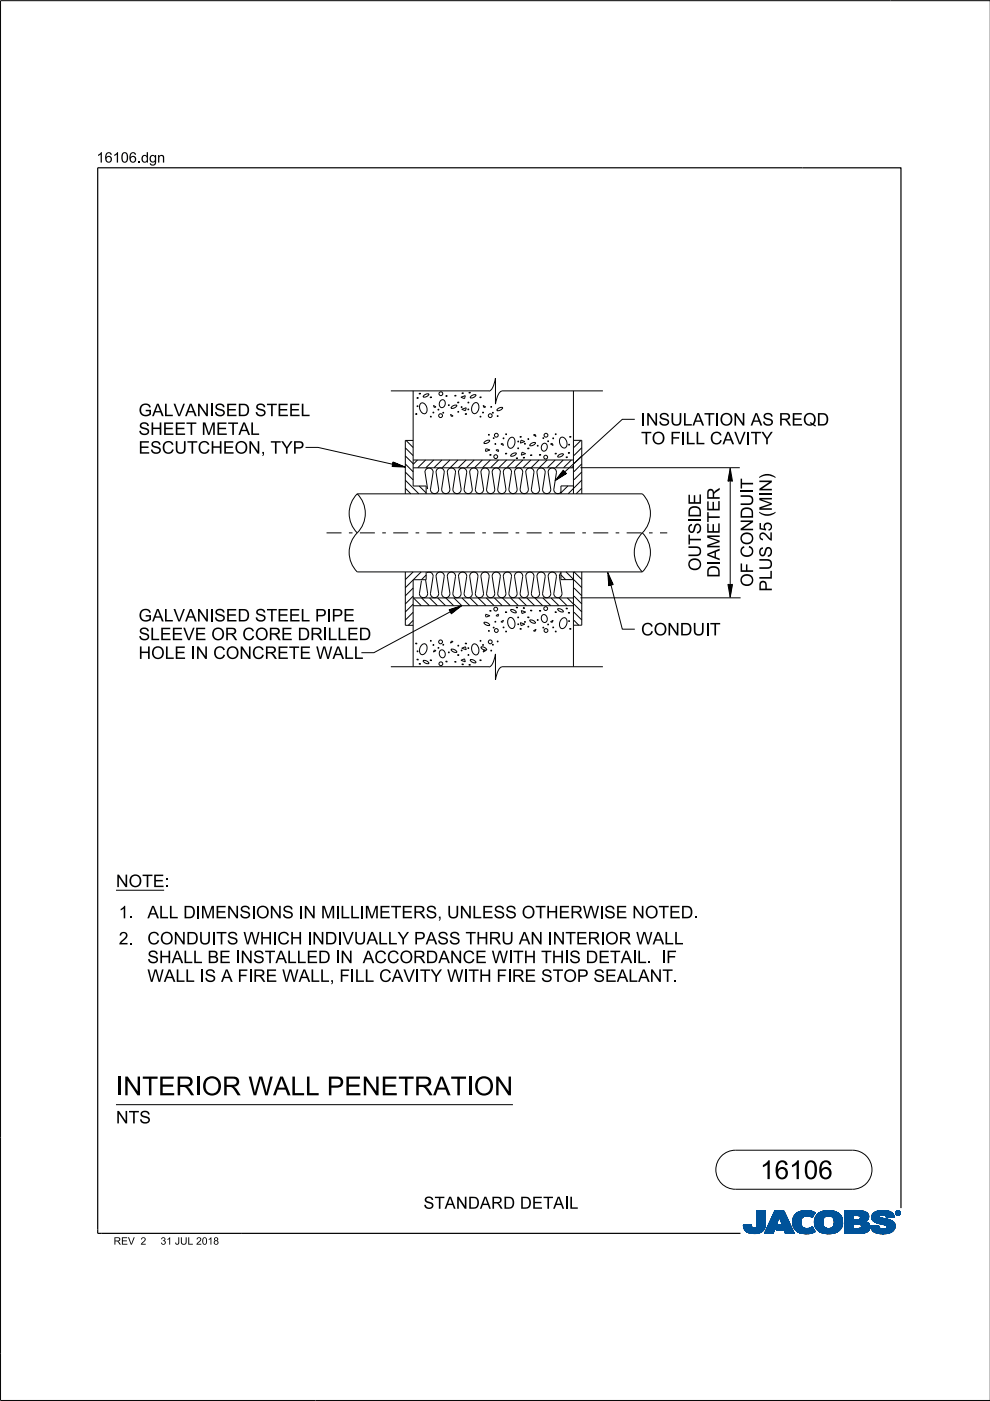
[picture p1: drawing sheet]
<svg xmlns="http://www.w3.org/2000/svg" width="210mm" height="297mm" viewBox="0 0 210 297" stroke-linecap="round" stroke-linejoin="round" font-family="sans-serif">
<defs><g id="words">
<g font-size="4">
<text x="24.6" y="232.2">I</text>
<text x="30.1" y="232.2">TERI</text>
<text x="42.8" y="232.2">OR W ALLPEN</text>
<text x="80.7" y="232.2">ETRATI</text>
<text x="100.5" y="232.2">ON</text>
<text x="161.1" y="250">16106</text>
</g>
<g font-size="2.6">
<text x="29.4" y="88.2">GALVAN</text>
<text x="44.4" y="88.2">I</text>
<text x="45.4" y="88.2">SED STEEL</text>
<text x="29.4" y="92.2">SH</text>
<text x="34.5" y="92.2">EET M</text>
<text x="45.8" y="92.2">ETAL</text>
<text x="135.9" y="94.2">TO FILCAVI</text>
<text x="135.9" y="90.2">I</text>
<text x="139.6" y="90.2">SULATI</text>
<text x="145.4" y="94.2">L</text>
<text x="152.6" y="90.2">ON</text>
<text x="159.2" y="94.2">TY</text>
<text x="159.2" y="90.2">AS REQD</text>
<text x="29.4" y="96.2">ESCUTCH</text>
<text x="47.3" y="96.2">EON</text>
<text x="55.3" y="96.2">,TYP</text>
<text x="148.6" y="121.1" transform="rotate(-90 148.6 121.1)">OUTSIDE</text>
<text x="152.6" y="122.5" transform="rotate(-90 152.6 122.5)">DIAMETER</text>
<text x="159.7" y="124.4" transform="rotate(-90 159.7 124.4)">OF CONDUIT</text>
<text x="163.7" y="125.4" transform="rotate(-90 163.7 125.4)">PLUS 25 (MIN)</text>
<text x="29.4" y="131.8">GALVAN</text>
<text x="44.4" y="131.8">I</text>
<text x="45.4" y="131.8">SED STEELPI</text>
<text x="70.3" y="131.8">PE</text>
<text x="29.4" y="135.7">SLEEVE OR CORE DRILED</text>
<text x="69.5" y="135.7">L</text>
<text x="135.9" y="134.7">CON</text>
<text x="144.1" y="134.7">DUI</text>
<text x="150.5" y="134.7">T</text>
<text x="29.4" y="139.7">H</text>
<text x="32" y="139.7">OLE I</text>
<text x="41.5" y="139.7">N</text>
<text x="45.2" y="139.7">CON</text>
<text x="53.4" y="139.7">CRETE W ALL</text>
<text x="24.6" y="188.1">N</text>
<text x="27.3" y="188.1">OTE:</text>
<text x="25.2" y="194.7">1. ALLDI</text>
<text x="42.6" y="194.7">M</text>
<text x="45.6" y="194.7">EN</text>
<text x="50.8" y="194.7">SI</text>
<text x="54.3" y="194.7">ON</text>
<text x="64.3" y="194.7">N</text>
<text x="68" y="194.7">M</text>
<text x="72.2" y="194.7">L</text>
<text x="77.3" y="194.7">M</text>
<text x="80.4" y="194.7">ETERS,UN</text>
<text x="100.1" y="194.7">LESS OTH</text>
<text x="118.4" y="194.7">ERW I</text>
<text x="128.1" y="194.7">SE N</text>
<text x="136.7" y="194.7">OTED.</text>
<text x="25.2" y="200.2">2. CON</text>
<text x="39.5" y="200.2">DUI</text>
<text x="45.8" y="200.2">TS W H</text>
<text x="57.8" y="200.2">I</text>
<text x="58.8" y="200.2">CH</text>
<text x="65.2" y="200.2">I</text>
<text x="68.9" y="200.2">DI</text>
<text x="72.6" y="200.2">VUALLY PASS TH</text>
<text x="103.6" y="200.2">RU AN</text>
<text x="116.2" y="200.2">I</text>
<text x="119.9" y="200.2">TERI</text>
<text x="128.3" y="200.2">OR W ALL</text>
<text x="31.2" y="208.2">W ALLI</text>
<text x="31.2" y="204.2">SH</text>
<text x="36.4" y="204.2">ALLBE I</text>
<text x="43.4" y="208.2">S A FI</text>
<text x="51" y="204.2">N</text>
<text x="53.7" y="208.2">RE W ALL,FILCAVI</text>
<text x="53.7" y="204.2">STALLED I</text>
<text x="72.2" y="204.2">N</text>
<text x="75.2" y="208.2">L</text>
<text x="76.9" y="204.2">ACCORDAN</text>
<text x="89" y="208.2">TY W I</text>
<text x="98.1" y="204.2">CE W I</text>
<text x="99.3" y="208.2">TH</text>
<text x="105.3" y="208.2">FI</text>
<text x="108.5" y="208.2">RE STOP SEALAN</text>
<text x="108.8" y="204.2">TH</text>
<text x="114.7" y="204.2">TH</text>
<text x="119.7" y="204.2">I</text>
<text x="120.7" y="204.2">S DETAI.I</text>
<text x="135.1" y="204.2">L</text>
<text x="140.4" y="208.2">T.</text>
<text x="141.2" y="204.2">F</text>
<text x="24.6" y="238.2">N</text>
<text x="27.3" y="238.2">TS</text>
<text x="89.8" y="256.3">STAN</text>
<text x="99.2" y="256.3">DARD DETAI</text>
<text x="120.6" y="256.3">L</text>
</g>
<g font-size="2.2">
<text x="20.5" y="34.5">16106.</text>
<text x="29.9" y="34.5">dgn</text>
</g>
<g font-size="1.6">
<text x="24.1" y="263.9">REV</text>
<text x="29.8" y="263.9">2</text>
<text x="34" y="263.9">31JUL2018</text>
</g>
</g></defs>
<g fill="none" stroke="#00539a" stroke-width=".21">
<path d="M157.6 259.8h1.7M157.6 259.9h1.7M157.6 259.9l1.7 .1M157.6 260h1.8M158.1 259.7h1.2M159.3 259.7h-1.7l.1 .7M159.3 259.7h-.9M159.3 259.7l.1 .3M159.4 260l.1 .3M160.4 260l-.2 .3h2M160.5 259.6h1.8M160.5 259.6l-.1 .4"/>
<path d="M160.5 259.7h1.8M160.5 256.7v2.9M160.5 256.9h1.8M160.5 257.5h1.8M160.5 256.7h1.8v2.7M160.5 256.8h1.8M160.5 256.8l1.8 .1M160.5 256.9l1.8 .1M160.5 257h1.8M160.5 257.1h1.8M160.5 257.2h1.8M160.5 257.2l1.8 .1"/>
<path d="M160.5 257.3h1.8M160.5 257.4h1.8M160.5 257.4l1.8 .1M160.5 257.6h1.8M160.5 257.6l1.8 .1M160.5 257.7h1.8M160.5 257.8h1.8M160.5 257.9h1.8M160.5 258h1.8M160.5 258.1h1.8M160.5 258.1l1.8 .1M160.5 258.2h1.8"/>
<path d="M160.5 258.3h1.8M160.5 258.3l1.8 .1M160.5 258.4h1.8M160.5 258.5h1.8M160.5 258.5l1.8 .1M160.5 258.6h1.8M160.5 258.6l1.8 .1M160.5 258.7h1.8M160.5 258.8h1.8M160.5 258.9h1.8M160.5 259h1.8M160.5 259.1h1.8"/>
<path d="M160.5 259.2h1.8M160.5 259.3h1.8M160.5 259.8h1.8M162.2 260h-1.8M162.2 259.9v.3M162.2 259.9h-1.8M162.2 259.8h-1.7M162.3 259.4l-.1 .5M162.3 259.4v-2.7h-1.8v2.9M162.3 259.5h-1.8M162.3 259.6h-1.8M162.3 256.7l-1.8 .1"/>
<path d="M162.3 259.4h-1.8M163.7 258.1h3.1M163.7 258h3.1M163.7 257.9h3M163.8 257.8h2.9M163.8 257.7h2.9M163.8 257.7h2.8M163.9 257.6h2.7M163.9 257.5h2.7M164 257.4h2.5M164 257.3h2.5M164.1 257.2h2.3"/>
<path d="M164.1 257.1h2.3M164.1 257h2.3M164.2 257h2.1M164.2 256.9h2.1M164.2 256.8h2.1M164.3 256.7h1.9l2.2 4.8h-1.9l-.3-.8h-1.7l.4-1h1l-.7-1.7-1.3 3.5h-1.8zM164.5 260h-1.7M164.5 259.9l-1.7 .1M164.5 259.9h-1.7M164.5 259.8l-1.7 .1M164.6 259.8h-1.7M164.6 259.7l-1.7 .1"/>
<path d="M164.6 259.7h-1.7M164.6 259.6h-1.7M164.6 259.5l-1.6 .1M164.7 259.5h-1.7M164.7 259.4l-1.7 .1M164.7 259.4h-1.7M164.7 259.3l-1.6 .1M164.7 259.3h-1.6M164.8 259.2l-1.7 .1M164.8 259.2h-1.7M164.8 259.1l-1.6 .1M164.8 260h2.9"/>
<path d="M164.8 259.1h-1.6M164.8 259.9h2.9M164.8 259l-1.6 .1M164.9 259.9h2.7M164.9 259h-1.7M164.9 259.8h2.7M164.9 258.9h-1.6M164.9 258.8h-1.6M164.9 259.7h2.7M164.9 259.7l-.4 1 3.6 .1M165 258.7h-1.6M165 258.6l-1.6 .1"/>
<path d="M165 258.6h-1.6M165 258.5l-1.6 .1M165 258.5h-1.6M165.1 258.4l-1.6 .1M165.1 258.4h-1.6M165.1 258.3l-1.6 .1M165.1 258.3h-1.6M165.1 258.2l-1.5 .1M165.1 258.2h-1.5M165.2 258.1l-1.6 .1M165.2 258.1h-1.6M165.2 258l.7 1.7h-1"/>
<path d="M165.2 258l.7 1.7M165.3 258.1h1.5M165.3 258.1l1.6 .1M165.3 258.2h1.6M165.3 258.2l1.6 .1M165.3 258.3h1.6M165.4 258.3l1.6 .1M165.4 258.4h1.6M165.4 258.4l1.6 .1M165.4 258.5h1.6M165.4 258.5l1.7 .1M165.4 258.6h1.7"/>
<path d="M165.5 258.6l1.6 .1M165.5 258.7h1.6M165.5 258.8h1.7M165.5 258.9h1.7M165.6 258.9h1.6M165.6 259h1.7M165.6 259l1.7 .1M165.6 259.1h1.7M165.6 259.1l1.7 .1M165.7 259.2h1.7M165.7 259.2l1.7 .1M165.7 259.3h1.7"/>
<path d="M165.7 259.3l1.7 .1M165.7 259.4h1.7M165.8 259.4l1.7 .1M165.8 259.5h1.7M165.8 259.5l1.7 .1M165.8 259.6h1.7M166.2 256.7l2.2 4.8M166.2 256.8l-1.9-.1-2.2 4.8h1.8l1.3-3.5M168 258.9l.4 1.5M168 258.9h1.8M168 259h1.8M168 259.1h1.8"/>
<path d="M168 259.2h1.8M168 259.2l1.8 .1M168 259.3h1.8M168 259.3l1.8 .1M168.1 259.4h1.8M168.1 259.5h1.7M168.1 259.4l1.7 .1M168.1 259.5l1.8 .1M168.1 259.6h1.8M168.1 259.7h1.8M168.1 259.7l1.8 .1M168.1 259.8h1.8"/>
<path d="M168.1 259.8l1.8 .1M168.2 260h1.8M168.2 259.9h1.8M168.3 258l-.3 .9M168.9 257.3l-.6 .7M169.1 257.1h3.6M169.2 257h3.4M169.4 256.9h3.1M169.5 256.9h2.9M169.8 256.8h2.4M169.8 259.1a1.33 1.33 0 0 0 .8 1.4 1.33 1.33 0 0 0 1.5-.3l.2-.1M169.8 259.1h-1.8"/>
<path d="M169.8 259l-1.8 .1M169.9 258.8l-1.9 .1M169.9 258.8h-1.9M169.9 258.7h-1.9M169.9 258.6h-1.8M169.9 258.6l-1.9 .1M169.9 258.5l-1.8 .1M169.9 258.5h-1.8M169.9 258.4l-1.8 .1M170 258.4h-1.9M170 258.4l-.2 .7M170 258.3l-1.8 .1"/>
<path d="M170 258.3h-1.8M170 258.2l-1.8 .1M170.1 258.2h-1.9M170.1 258.1l-.1 .3M170.1 258.1l-1.9 .1M170.2 258.1h-2M170.3 258h-2.1M170.3 256.7l-1.4 .5M170.3 256.7h1.5M170.3 256.7a4 4 0 0 1 2.5 .4M170.4 258h-2.1M170.4 257.9h-2.1"/>
<path d="M170.6 257.8l-2.3 .1M170.6 257.9l-.5 .2M170.8 257.8h-2.5M171.4 257.8h1M171.5 256.7l-1.7 .1M171.5 256.7l.6 .1M171.7 257.8h.7M171.8 257.9h.6M171.9 258h.4M172.1 258.1h.2M172.2 258.1h.1M172.3 258h-.3"/>
<path d="M172.4 257.7l-4 .1M172.5 257.7h-4.1M172.5 257.6l-4 .1M172.5 257.6h-4M172.6 257h-3.3M172.6 257.5l-4.1 .1M172.6 257.5h-4M172.6 257.4l-4 .1M172.7 257.4h-4M172.7 259h1.8M172.7 259.2h1.8M172.7 259.3h1.8"/>
<path d="M172.7 259.3l1.8 .1M172.7 259.4h1.8M172.7 257.3l-3.9 .1M172.7 259.5h1.8M172.7 259.5l1.8 .1M172.7 259.6h1.8M172.7 259.7h1.8M172.7 258.6h1.8M172.7 257.3h-3.9M172.8 259.8h1.8M172.8 257.2l-3.9 .1M172.8 259.9h1.8"/>
<path d="M172.8 259.9l.3 .6M172.8 259.8l1.8 .1M172.8 259.9l1.8 .1M172.8 257.2h-3.9M172.8 260h1.8M172.8 257.1l-.6 1.1a1.75 1.75 0 0 0-1.6-.3M172.9 257.1l-3.9 .1M173 257.8l-.3 1.3h1.8M173 257.8h5.3M173.1 257.7h5.2M173.1 257.7h5.1M173.1 257.6h5.1"/>
<path d="M173.2 257.6h4.9M173.2 257.5h4.8M173.4 257.4h4.6M173.4 257.4h4.5M173.5 257.3h4.4M173.6 257.2l4.2 .1M173.6 257.2h4.1M173.7 257.1l4 .1M173.8 257.1h3.8M173.9 257h3.5M174 257h3.3M174.1 256.9h3.2"/>
<path d="M174.2 256.9h2.8M174.4 256.8h2.6M174.5 259h-1.8M174.5 259.2a1.15 1.15 0 0 0 1.3 1.3M174.5 259.2l-1.8-.1 .1 .8M174.5 258.9l-1.8 .1M174.5 258.9h-1.8M174.5 258.8l-1.8 .1M174.5 258.7l-1.8 .1M174.5 258.7h-1.8M174.5 258.6l-1.8 .1M174.5 258.5l-1.8 .1"/>
<path d="M174.6 258.5h-1.9M174.6 256.8h1.9M174.6 258.4l-.1 .8M174.6 258.4h-1.8M174.6 258.4l-1.9 .1M174.6 258.3l-1.8 .1M174.6 258.3h-1.8M174.7 258.2h-1.9M174.7 258.1l-.1 .3M174.8 258.1l-2 .1M174.8 258.1h-1.9M174.9 256.7a3.2 3.2 0 0 1 3.6 1.4l.1 .8-.1 1.1"/>
<path d="M174.9 258l-1.9 .1M175 258h-2M175.1 257.9l-.4 .2M175.1 257.9h-2.1M175.2 257.9h-2.2M175.5 256.7h.7M175.7 257.8l-.6 .1M175.7 257.8l.6 .1M175.7 257.8h-2.7M176 257.8h2.4M176.2 257.9h2.2M176.3 257.9l.5 .5"/>
<path d="M176.4 258h2M176.4 256.7h-1.5a2.68 2.68 0 0 0-1.9 1.1M176.5 258l2 .1M176.5 258.1h2M176.6 258.1h1.9M176.6 258.2h1.9M176.7 258.2l1.8 .1M176.7 258.3h1.8M176.7 258.3l1.9 .1M176.7 259.9h1.8M176.7 258.4h1.9M176.8 258.4l.1 .5"/>
<path d="M176.8 258.4l1.8 .1M176.8 258.5h1.8M176.8 258.6h1.8M176.9 258.8h1.7M176.9 258.8l1.8 .1M176.9 258.7h1.7M176.9 259.4h1.8M176.9 259.2l1.8 .1M176.9 259.1h1.8M176.9 259.2h1.8M176.9 258.9v.3M176.9 259.2a1.11 1.11 0 0 1-1.1 1.3"/>
<path d="M176.9 259h1.8M176.9 258.9h1.8M176.9 259.3h1.8M176.9 259.3l1.8 .1M178 257.4l-4.7 .1M178.4 257.9h-2.1l.5 .5M178.5 259.7l-1.7 .1M178.5 259.8l-1.8 .1M178.5 259.8h-1.7M178.5 260l-.2 .5M178.5 259.9l-1.8 .1M178.5 260h-1.8"/>
<path d="M178.6 259.7h-1.8M178.6 258.5l-1.8 .1M178.6 259.6h-1.8M178.6 259.5l-1.8 .1M178.6 259.5h-1.8M178.7 259.4h-1.8M179.1 259.7h1.8M179.1 259.5h5.2M179.1 256.9h4.4M179.1 257.5h5M179.1 256.8h4M179.1 256.8h3.4"/>
<path d="M179.1 257h4.5M179.1 257.1h4.7M179.1 257.1l4.7 .1M179.1 257.2h4.8M179.1 257.2l4.8 .1M179.1 257.3h4.8M179.1 257.3l4.9 .1M179.1 257.4h4.9M179.1 257.4l5 .1M179.1 257.6h5M179.1 257.6l5 .1M179.1 257.7h5"/>
<path d="M179.1 257.7l1.8 .1M179.1 257.8h1.8M179.1 257.9h1.8M179.1 258h1.8M179.1 258.1h1.8M179.1 258.2h1.8M179.1 258.3h1.8M179.1 258.4h1.8M179.1 258.5h1.8M179.1 258.5l1.8 .1M179.1 258.6h4.8M179.1 258.7h4.7"/>
<path d="M179.1 258.7h4.6M179.1 258.8h4.5M179.1 258.9h4.5M179.1 258.9h4.3M179.1 259h4.4M179.1 259l4.5 .1M179.1 259.1h4.6M179.1 259.1l4.7 .1M179.1 259.2h4.8M179.1 259.2l4.9 .1M179.1 259.3h5M179.1 259.3l5.1 .1"/>
<path d="M179.1 259.4h5.1M179.1 259.4l5.1 .1M179.1 259.5l1.8 .1M179.1 259.6h1.8M179.1 259.8h1.8M179.1 259.9h1.8M179.1 260h1.8M180.9 257.7v.9M181.8 259.5h-.9v1v-1M181.8 259.5h.2M181.8 259.5l.8 .3M182.1 257.7l2.1 .1"/>
<path d="M182.2 257.8h2M182.2 259.5l2.1 .1M182.3 258.5h1.7M182.3 258.5l-1.4 .1M182.3 257.9h1.9M182.4 257.9h1.8M182.4 257.9v.1M182.4 257.9l-.4-.2h-1.1v.9M182.4 258h1.8M182.4 258v.3M182.4 258.3l-.1 .2M182.4 259.6h1.9"/>
<path d="M182.4 258.1h1.8M182.4 258.1l1.8 .1M182.4 258.2h1.8M182.5 259.7h1.9M182.5 256.9l1.1 .1M182.5 259.7l1.9 .1M182.6 259.8h1.8M182.6 259.8v.4l-.2 .2M182.7 259.9h1.7M182.9 256.8h-3.8v4.7M183.3 256.9l-4.2-.1v4.7M183.6 257l.4 .4"/>
<path d="M183.9 259.2l.2 .2M184 258.5l-2.1 .1M184 258.5h-1.8M184 257.4l.1 .2M184.1 258.4l-.8 .6 .6 .2M184.1 258.4h-1.8M184.1 258.3l-1.7 .1M184.1 258.3h-1.7M184.1 257.6l.1 .6M184.1 258.2l-1.7 .1M184.1 259.4l.3 .5v.6M184.2 258.2l-.1 .2"/>
<path d="M184.2 258h-1.8M184.4 259.9h-1.7M184.5 260h-1.8M184.6 259.9v.2M184.6 259.9h1.7M184.6 260h1.7M184.8 258.1h1.7M184.8 258l.2 .7M184.8 258h1.7M184.8 258.3h2.5M184.8 258.3l2.8 .1M184.8 258.1l1.8 .1"/>
<path d="M184.8 258.2h2M184.8 258.4h3M184.8 258.4l3.2 .1M184.9 258.2l2.1 .1M184.9 257.6h4.6M184.9 258.5h3.4M184.9 258.5l3.6 .1M184.9 258.6h3.7M184.9 257.5h4.5M185 257.5h4.4M185 258.6l3.7 .1M185 258.7h3.9"/>
<path d="M185 258.7l.6 .4M185 257.4h4.3M185 257.4h4.4M185.1 258.7l3.9 .1M185.1 258.8h.7M185.1 257.3h4.1M185.2 258.9h.6M185.2 258.9l4.1 .1M185.3 257.2h3.9M185.3 259h4M185.3 257.1l3.8 .1M185.4 257.1h3.7"/>
<path d="M185.4 259l4 .1M185.5 257h3.5M185.5 259.1h4M185.6 259.1l3.9 .1M185.6 259.1l.5 .2M185.7 259.2h3.9M185.7 256.9h3M185.8 259.2l3.8 .1M185.8 258.9h3.4M185.9 258.8h3.2M185.9 256.8h2.7M185.9 256.8l-.8 .5-.3 .7"/>
<path d="M185.9 256.8l.7-.1a3.3 3.3 0 0 1 2.7 .6h-4.2M186 259.3h3.6M186.1 256.8h2.3M186.1 259.4h3.6M186.1 259.3l1.5 .4 .4 .2M186.3 259.8l-.5 .1M186.3 259.8l-1.7 .1M186.3 259.8v.3M186.3 259.4h3.4M186.4 257.9h-1.6M186.4 257.9l.1 .1M186.5 257.9h-1.7"/>
<path d="M186.5 257.8h-1.7M186.5 258v.1M186.5 257.8l-.1 .1M186.5 257.7h-1.6M186.5 259.4l3.2 .1M186.5 258.1l.1 .1M186.6 257.6l-1.7 .1M186.6 258.2l.4 .1M186.7 256.7h.8M186.7 259.5h3M186.9 257.6h-2M186.9 259.5l2.9 .1"/>
<path d="M187 258.3l1.7 .4 .9 .6M187.2 259.6h2.6M187.3 257.6h2.2M187.4 259.7h2.4M187.6 257.6l1.9 .1M187.6 259.7h2.2M187.6 257.7h2M187.7 257.7a1.07 1.07 0 0 0-1.2 .1M187.7 257.7l.1 .1M187.7 257.8h1.9M187.8 257.8h1.7M187.8 256.7h-1.3"/>
<path d="M187.8 257.8l.1 .4M187.8 257.9h1.7M187.8 257.9h1.8M187.9 258h1.7M187.9 258l1.7 .1M187.9 258.1h1.1M187.9 258.1h1.7M187.9 259.9h1.9M188 259.9l.1 .2M188 260h1.8M188.1 257h-2.6M188.2 257h.6"/>
<path d="M188.7 256.9h-2.9M189.3 257.3l.3 .8-1.7 .1M189.6 259.3l.2 .4v.6M189.8 259.9l-1.8 .1M189.8 259.8h-2.1M189.8 259.8h-1.9M189.9 257.2v.1M189.9 257.1h.1M189.9 257.2h.1M189.9 257.3h.1M189.9 257.3l.2 .3M190 257.4h.1"/>
<path d="M190 257.4l.1 .1M190 257.5h.2M190 257.2v.1M190 257.2l.2 .3M190 257.3l.2 .2M190 257.1h-.1M190 257h-.1M190.1 257h-.2M190.1 257.5l.2 .1M190.1 256.9h-.1M190.1 257.6h.6M190.2 256.8l-.1 .1"/>
<path d="M190.2 257.5l.2 .1M190.2 257.5l-.1 .1M190.2 257.6h.4M190.2 256.9h.4M190.2 256.9h.4l-.1 .3 .2 .3-.3-.3-.2 .3zM190.2 256.9v.6l.1-.3 .3 .3M190.2 257h.4M190.2 257.1h.1M190.2 257.1h.5M190.2 257.2h.5M190.2 257.2l.3 .1M190.2 257.3h.1"/>
<path d="M190.2 257.4h.1M190.2 257.4l.1 .1M190.2 256.8h-.1M190.3 257h.2v.1l-.2 .1zM190.3 257v.2M190.3 257h-.1M190.4 257.2l.2 .3M190.4 257.6h.1M190.4 256.8h-.2l-.2 .4M190.4 256.7a.5 .5 0 0 1 .5 .5 .5 .5 0 0 1-.5 .5M190.4 256.8l.4 .2v.2M190.4 256.7a.5 .5 0 0 0-.5 .5 .5 .5 0 0 0 .5 .5l-.3-.1"/>
<path d="M190.4 256.8l.3 .1 .1 .3M190.4 256.7l-.4 .2-.1 .3M190.4 256.7v.1M190.4 257.6v.1M190.4 256.7l.3 .1 .2 .4M190.4 257h-.1l.1 .2M190.4 257l.2 .1-.2 .1M190.4 257h.1M190.5 257.3h.1M190.5 257.3l.1 .1M190.5 257.2l.2 .3M190.5 257.4h.1"/>
<path d="M190.5 257.1h.2M190.5 257.4l.2 .1M190.5 257l-.1 .2M190.5 256.7h-.3M190.6 257.5h.2M190.6 256.8h.1M190.6 257.1l-.1 .1M190.7 257.1h-.1M190.7 257.1l-.2 .1M190.7 257.1l-.5-.2v.6l.1-.3M190.7 257h-.1M190.7 256.8l.1 .1"/>
<path d="M190.7 256.8h-.6M190.7 256.9h.2M190.8 257h.1M190.8 257.6h-.2M190.8 257.2v.2l-.4 .2M190.8 257.2l-.1 .3-.3 .1M190.8 257.1h.1M190.8 257.2h.1M190.9 257.4l-.2 .1M190.9 257.4h-.1M190.9 257.3l-.1 .1M190.9 257.3h-.1"/>
<path d="M190.9 257.2h.1M190.9 257.2l-.1 .3-.4 .2M190.9 257.1h-.1M157.7 260.1h1.7M157.7 260l1.7 .1M157.7 260.2h1.8M157.7 260.2l1.8 .1M157.7 260.3h1.8M157.7 260.3l1.9 .1M157.7 260.4h4.4M157.7 260.4l.4 .5M157.7 260.4l4.4 .1"/>
<path d="M157.8 260.5h4.3M157.8 260.6h4.3M157.8 260.7h4.2M157.9 260.7h4.1M157.9 260.8h4M158 260.8h3.9M158 260.9h3.9M158.1 260.9h3.3M158.1 261h3.6M158.2 261h3.5M158.3 261.1h3.2M158.4 261.2h3.1"/>
<path d="M158.5 261.2h2.9M158.6 261.3h2.7M158.7 261.4h2.4M158.8 261.4h2.1M159.1 261.5h1.6M159.5 260.3l.3 .1 .4-.1M159.7 261.5h.7M160.9 261.4h.1M161.5 260.9h.2M161.6 261.1h-3.3M162.1 260.3l-2 .1M162.2 260.2l-1.9 .1"/>
<path d="M162.2 260.2a2.25 2.25 0 0 1-2.8 1.3l-.9-.2-.4-.4M162.2 260.2h-1.9M162.2 260.1l-1.8 .1M162.2 260.1h-1.8M162.2 260l-1.8 .1M164 261.4h-1.9M164 261.3l-1.9 .1M164 261.3h-1.8M164 261.2l-1.8 .1M164 261.2h-1.8M164.1 261.1l-1.9 .1M164.1 261.1h-1.8"/>
<path d="M164.1 261l-1.8 .1M164.1 261h-1.8M164.1 260.9l-1.8 .1M164.2 260.9h-1.8M164.2 260.8l-1.8 .1M164.2 260.8h-1.8M164.2 260.7l-1.8 .1M164.2 260.7h-1.7M164.2 260.6l-1.7 .1M164.3 260.6h-1.8M164.3 260.5h-1.8M164.3 260.4l-1.7 .1"/>
<path d="M164.3 260.4h-1.7M164.3 260.3l-1.7 .1M164.4 260.3h-1.8M164.4 260.2l-1.7 .1M164.4 260.2h-1.7M164.4 260.1l-1.7 .1M164.4 260.1h-1.7M164.5 260l-1.8 .1M164.5 260.7h3.5M164.6 260.7h3.4M164.6 260.6h3.4M164.6 260.5h3.4"/>
<path d="M164.6 260.5h3.3M164.6 260.4h3.3M164.7 260.4h3.2M164.7 260.3h3.2M164.7 260.3h3.1M164.7 260.2h3.1M164.8 260.1h3M164.8 260.1h2.9M166.3 260.8h1.8M166.3 260.8l1.8 .1M166.3 260.9h1.8M166.3 260.9l1.8 .1"/>
<path d="M166.3 261h1.9M166.3 261l1.9 .1M166.4 261.1h1.8M166.4 261.1l1.8 .1M166.4 261.2h1.9M166.4 261.2l1.9 .1M166.4 261.3h1.9M166.5 261.3l1.8 .1M166.5 261.4h1.9M166.5 261.5h1.9M166.5 261.5l-.3-.8 .3 .8h1.9M168.2 260l1.9 .1"/>
<path d="M168.2 260.1h1.9M168.2 260.1l1.9 .1M168.2 260.2h2M168.3 260.2l2 .1M168.3 260.3h2.1M168.3 260.3l2.2 .1M168.3 260.4h2.5M168.4 260.4l.6 .7M168.4 260.4l4.1 .1M168.5 260.5h4M168.5 260.6h4M168.6 260.7h4"/>
<path d="M168.6 260.7l4 .1M168.7 260.8h3.9M168.7 260.8l4 .1M168.8 260.9h3.9M168.9 260.9l3.8 .1M168.9 261h3.9M169 261l3.8 .1M169 261.1h3.9M169 261.1a4.2 4.2 0 0 0 3.8 0M169.1 261.1h3.8M169.2 261.2h3.5M169.3 261.3h3.2"/>
<path d="M169.5 261.4h2.8M169.6 261.4h2.6M170 261.5h2M170.6 261.6h.4M171.5 260.4h.9M171.6 260.4h.8M171.8 261.5h-1.5M171.8 260.3h.6M172 260.3h.3M172 260.2h.3M172.1 260.2h.2M172.2 260.1h.1"/>
<path d="M172.3 260.1l.6 1M172.6 261.2l-3.3 .1M172.8 260.1h1.9M172.9 260.1l1.9 .1M172.9 260.2h1.9M172.9 260.2l2 .1M172.9 260.3h2.2M173 260.3l2.1 .1M173 260.4h2.4M173 260.4h5.3M173.1 260.5h5.2M173.1 260.5l.7 .6 .8 .4"/>
<path d="M173.1 260.6h5.2M173.2 260.6h5M173.3 260.7h4.9M173.3 260.7h4.8M173.3 260.8h4.7M173.4 260.9h4.5M173.5 260.9h4.4M173.5 261h4.3M173.6 261h4.2M173.7 261.1h4M173.8 261.1h3.8M173.8 261.2h3.7"/>
<path d="M174 261.2h3.4M174.2 261.4h2.9M174.3 261.4h2.7M175.1 261.5h1.4M175.3 261.6h.4M176.6 260.2h1.9M177 261.4l-1 .2-1.4-.1h2.2M177.3 261.3h-3.3M178.1 260.8h-4.8M178.3 260.5l-.6 .6-.7 .3M178.3 260.4h-2.2M178.4 260.3l-2.2 .1"/>
<path d="M178.4 260.3h-2l-.6 .2M178.5 260.2l-2.1 .1M178.5 260.2h-2M178.5 260.1h-1.9M178.5 260l-1.9 .1M179.1 261.5h3.4M179.1 260.1h1.8M179.1 260.1l1.8 .1M179.1 260.2h1.8M179.1 260.2l1.8 .1M179.1 260.3h1.8M179.1 260.4h1.8"/>
<path d="M182.3 260.4h2.1M182.4 260.4h2M182.4 260.4l-.6 .1M183.1 261.4l-4 .1M183.4 261.3l-4.3 .1M183.5 261.3h-4.4M183.7 261.3h-.1M183.7 261.2l-4.6 .1M183.8 261.2h-4.7M183.9 261.1l-4.8 .1M184 261.1h-4.9M184 261l-4.9 .1"/>
<path d="M184.1 261l-.8 .4-1.1 .1M184.1 261h-5M184.1 260.9l-5 .1M184.2 260.9h-5.1M184.2 260.8l-5.1 .1M184.3 260.8h-5.2M184.3 260.7l-5.2 .1M184.3 260.7h-5.2M184.4 260.6l-5.3 .1M184.4 260.6h-5.3M184.4 260.5h-5.3M184.4 260.5l-.3 .5"/>
<path d="M184.4 260.4l-5.3 .1M184.5 260l-1.8 .1M184.5 260.2l-2 .1M184.5 260.3h-2M184.5 260.1h-1.9M184.5 260.2h-1.9M184.6 260l1.7 .1M184.6 260.1l.1 .3M184.6 260.1h1.8M184.6 260.2h1.8M184.6 260.1l1.8 .1M184.6 260.2l1.8 .1"/>
<path d="M184.7 260.3h1.8M184.7 260.3l1.8 .1M184.7 260.4a2.52 2.52 0 0 0 2.7 1.2M184.7 260.4h1.9M184.7 260.5h2M184.7 260.5h2.1M184.8 260.6h2.1M184.8 260.6h4.8M184.8 260.7h4.7M184.9 260.8h4.6M184.9 260.8h4.5M185 260.9h4.4"/>
<path d="M185.1 260.9h4.3M185.1 261h4.3M185.2 261.1h4M185.2 261.1h3.9M185.3 261.2h3.7M185.4 261.2h3.5M185.5 261.3h3.4M185.7 261.3h3.1M185.8 261.4h2.7M185.9 261.5h2.4M186.3 260.1a1.08 1.08 0 0 0 1.4 .5M186.4 261.5h1.6"/>
<path d="M186.6 261.6h.9M188 260.4h1.8M188 260.4l-.3 .2M188.1 260.3h1.7M188.1 260.1l-.1 .3M188.1 260.2h1.7M188.3 261.5l-.9 .1M188.9 261.3l-.6 .2M189.3 261.1h-4.1M189.4 260.9l-.5 .4M189.6 260.7h-4.8M189.7 260.6h-2"/>
<path d="M189.7 260.5h-1.9M189.7 260.5h-1.8M189.7 260.4h-1.7M189.7 260.3h-1.6M189.8 260.2h-1.7M189.8 260.3l-.4 .6M189.8 260.1h-1.7M189.8 260h-1.7"/>
<circle cx="190.4" cy="257.2" r=".51"/>
<circle cx="190.4" cy="257.2" r=".42"/>
</g>
<g fill="none" stroke="#000" stroke-width=".21">
<path d="M210 .1h-209.9v296.8h209.9M64.8 94.9h2.6l15.8 3.5M82.9 82.9h20.8a2.75 2.75 0 0 0 1.3-2.3l.1-.4v5.5a4.2 4.2 0 0 1 1.1-2.8h21.6M83.4 98l-.3 .9 2.8 .1-2.5-1-.1 .8 2.1 .1-2-.8v.6l1.5 .1-1.3-.6-.1 .4 .9 .1-.8-.3v.2h.3l-.7-.2M85.9 94.9l1.7 1.7M85.9 96.7l1.7 1.6M85.9 98.4l1.7 1.6M86.1 93.4l1.5 1.5M87.6 82.9v20.1h2.8v1.7M87.6 99.2h34M87.6 97.5h34M87.6 93.4h-1.7v11.3"/>
<path d="M88.1 87.7l.3 .1zM88.4 84.3l.3 .1zM88.5 97.5l-.9 1M88.9 83.4h.3zM89.1 85.6l.3-.2a1.32 1.32 0 0 1 1.1 .9 1.32 1.32 0 0 1-.4 1.4 1.37 1.37 0 0 1-1-2.1zM89.9 83.8l.6-.3 .4 .1a.98 .98 0 0 1-1.2 .5zM90.2 97.5l-1.6 1.7M91.2 84.2h.3zM91.9 86l.5 .3-.3 .1zM92 97.5l-1.7 1.7M93.5 84.9a.63 .63 0 0 1 .8 0 .63 .63 0 0 1 .1 .8 .66 .66 0 0 1-.8 .7 .66 .66 0 0 1-.4-.9zM93.7 97.5l-1.7 1.7"/>
<path d="M94.6 83.9h.2zM95.4 97.5l-1.6 1.7M95.5 87.9l.6 .3-.4 .1zM95.8 86.2l.7-.3 .3 .1a.98 .98 0 0 1-1.2 .5zM96.4 83.9h.3zM97 85.3h.3zM97.1 97.5l-1.6 1.7M97.7 84.2l1-.3-.2 .6zM97.9 86.8l.9-.3-.1 .6zM98 83.3h.2zM98.7 87.7l.2 .1zM98.8 97.5l-1.6 1.7"/>
<path d="M99.5 83.2h.2zM99.9 84l.6-.3h.4a.98 .98 0 0 1-1.2 .6zM100.4 85.6l.6-.2a1.33 1.33 0 0 1 .5 1.3 1.33 1.33 0 0 1-1 1 1.36 1.36 0 0 1-.1-2.1zM100.5 97.5l-1.6 1.7M101.8 84.2h.2zM102.3 97.5l-1.7 1.7M102.4 86l.6 .3-.4 .1zM102.8 93.6l.6-.3 .4 .1a.98 .98 0 0 1-1.2 .6zM103 95.1l-.1 .6M103.1 95.1l.8 .3M103.9 95.4l-1 .3M103.9 96.4h.2z"/>
<path d="M104 97.5l-1.7 1.7M105.2 95.5l.5 .3M105.5 95.3l-.4 .1M105.5 95.2l.3 .5M105.6 86.7l.6-.3h.4a.98 .98 0 0 1-1.2 .6zM105.7 97.5l-1.7 1.7M106.2 94.1l.4-.1 .2 .4zM107.2 96.1l.2 .1zM107.4 97.5l-1.6 1.7M108.1 92.9l.6-.2a1.32 1.32 0 0 1 .5 1.3 1.32 1.32 0 0 1-1 1 1.36 1.36 0 0 1-.1-2.1zM108.5 96.3l.6-.3 .4 .1a.98 .98 0 0 1-1.2 .6zM109.1 97.5l-1.6 1.7"/>
<path d="M109.5 97.1h.2zM110.3 92.6h.2zM110.5 93.3l.8 .3-1 .4zM110.7 95.9l.8 .3-1 .3zM110.9 97.5l-1.7 1.7M111 97h.2zM111.9 95l.3 .1zM112.5 96.5h.3zM112.5 94.1l.6-.3 .4 .1a.98 .98 0 0 1-1.2 .5zM112.6 97.5l-1.7 1.7M113.1 92.2l.4-.1 .2 .4zM114.3 97.5l-1.7 1.7"/>
<path d="M114.4 96.4h.2zM115.1 94.1a.63 .63 0 0 1 .8 .1 .63 .63 0 0 1 .1 .7 .66 .66 0 0 1-.8 .8 .66 .66 0 0 1-.4-1zM116 97.5l-1.7 1.7M116.7 94.1l.4-.1 .2 .4zM117.7 96.1l.3 .1zM117.7 97.5l-1.6 1.7M118.4 96.5l.7-.3 .4 .1a.98 .98 0 0 1-1.3 .5zM118.8 92.9l.3-.2a1.32 1.32 0 0 1 1 .9 1.32 1.32 0 0 1-.3 1.4 1.36 1.36 0 0 1-1-2.1zM119.4 97.5l-1.6 1.7M120 96.9h.3zM120.5 96h.3zM120.8 92.6h.3z"/>
<path d="M121.1 97.5l-1.6 1.7M121.6 98.8l-.4 .4M121.6 82.9v21.8M121.7 93.4h1.6v11.3M123.1 99.2h33.8M123.2 93.4l-1.5 1.5M123.3 94.9l-1.6 1.7M123.3 96.6l-1.6 1.7M123.3 98.3l-1.6 1.7M134.6 88.9h-2.7l-12.2 11.1M154.8 99.9l.4 2.1h-.8zM154.8 99.3l.5 2.8-.5-.2-.4 .2z"/>
<path d="M154.8 99.3v27.3M75.7 104.7h60.5a5.9 5.9 0 0 1 0 8.3M75.7 113a5.9 5.9 0 0 0 0 8.3h60.5M75.7 104.7a5.9 5.9 0 0 0 0 8.3M75.7 104.7a5.9 5.9 0 0 1 0 8.3M85.9 100.1l1.7 1.6M85.9 101.8l2.9 2.9M85.9 103.5l1.2 1.2M88.9 103l1.5 1.5M90.1 100.1a.87 .87 0 0 1 .9-.9 .87 .87 0 0 1 .8 .9M90.1 100.1l.6 3.6M91.8 100.1l-.5 3.6a.87 .87 0 0 0 .8 1 .87 .87 0 0 0 .9-1l-.5-3.6a.87 .87 0 0 1 .8-.9 .87 .87 0 0 1 .9 .9l-.6 3.6a.87 .87 0 0 0 .9 1 .87 .87 0 0 0 .9-1l-.6-3.6a.87 .87 0 0 1 .9-.9 .87 .87 0 0 1 .9 .9l-.6 3.6a.87 .87 0 0 0 .9 1 .87 .87 0 0 0 .9-1l-.6-3.6a.87 .87 0 0 1 .9-.9 .87 .87 0 0 1 .9 .9l-.6 3.6"/>
<path d="M98.4 103.7a.87 .87 0 0 0 .9 1 .87 .87 0 0 0 .8-1l-.5-3.6a.88 .88 0 0 1 .9-.9 .88 .88 0 0 1 .8 .9l-.5 3.6M109.6 103.7l-.5-3.6a.87 .87 0 0 1 .9-.9 .87 .87 0 0 1 .8 .9l-.5 3.6a.87 .87 0 0 0 .9 1 .87 .87 0 0 0 .8-1l-.5-3.6a.87 .87 0 0 1 .9-.9 .87 .87 0 0 1 .8 .9l-.5 3.6M109.6 103.7a.88 .88 0 0 1-.8 1 .88 .88 0 0 1-.9-1l.6-3.6a.88 .88 0 0 0-.9-.9 .88 .88 0 0 0-.9 .9l.6 3.6a.87 .87 0 0 1-.9 1 .87 .87 0 0 1-.9-1l.6-3.6a.87 .87 0 0 0-.9-.9 .87 .87 0 0 0-.9 .9l.6 3.6a.87 .87 0 0 1-.9 1 .87 .87 0 0 1-.8-1l.5-3.6a.88 .88 0 0 0-.8-.9 .88 .88 0 0 0-.9 .9l.5 3.6a.87 .87 0 0 1-.8 1 .87 .87 0 0 1-.9-1M112.7 103.7a.87 .87 0 0 0 .8 1 .87 .87 0 0 0 .9-1l-.6-3.6a.88 .88 0 0 1 .9-.9 .88 .88 0 0 1 .9 .9l-.6 3.6a.87 .87 0 0 0 .9 1 .87 .87 0 0 0 .9-1l-.6-3.6a.88 .88 0 0 1 .9-.9 .88 .88 0 0 1 .9 .9l-.6 3.6a.86 .86 0 0 0 .6 .9 .86 .86 0 0 0 1-.3M119.8 100.1l-.6 .4 .2-.2 .2 .1-.7 .4 .5-.7 .3 .3-1.2 .8 .9-1.2 .6 .4-1.8 1.1 1.2-1.6 .7 .5-2.4 1.5 1.7-2.2 .7 .7M120.4 103l-1.5 1.5M121.7 103h-2.8v1.7M123.3 100.1l-1.6 1.6M123.3 101.8l-2.8 2.9M123.3 103.5l-1.1 1.2M136.2 113a5.9 5.9 0 0 1 0 8.3M136.2 113a5.9 5.9 0 0 0 0 8.3"/>
<path d="M154.8 100.9l.2 .8h-.3zM154.8 101.2l.1 .4-.2 .1M154.8 100.4l.2 1.4h-.4zM85.9 121.3v11.3h1.7M87.6 131.5l-1 1.1M87.6 122.9v18.4M87.6 126.8h34M87.6 128.4h34M87.6 123l-1.7 1.6M87.6 129.8l-1.7 1.7M87.6 128.1l-1.7 1.7M87.6 126.4l-1.7 1.7"/>
<path d="M87.6 124.7l-1.7 1.6M87.6 121.3l-1.7 1.6M87.7 126.8l1.6 1.6M88.1 136.4l.3 .1zM88.4 139.8l.3 .1zM89.3 121.3l-1.7 1.6M89.4 123.1l-.5 2.7a.87 .87 0 0 0 .9 .9 .87 .87 0 0 0 .9-.9M89.4 126.8l1.6 1.6M89.5 136.7l.6-.2a1.32 1.32 0 0 1 .4 1.4 1.32 1.32 0 0 1-1.1 .9 1.36 1.36 0 0 1 .1-2.1zM90.2 123l.5 2.8M90.4 121.3v1.6h-2.8M90.4 121.9l-1 1"/>
<path d="M90.5 121.4a.87 .87 0 0 1 1.3 .8M91.1 126.8l1.6 1.6M91.2 140h.3zM91.8 122.2l-.5 3.6a.87 .87 0 0 0 .8 .9 .87 .87 0 0 0 .9-.9l-.5-3.6a.87 .87 0 0 1 .8-.9 .87 .87 0 0 1 .9 .9l-.6 3.6a.87 .87 0 0 0 .9 .9 .87 .87 0 0 0 .9-.9l-.6-3.6a.87 .87 0 0 1 .9-.9 .87 .87 0 0 1 .9 .9l-.6 3.6a.87 .87 0 0 0 .9 .9 .87 .87 0 0 0 .9-.9l-.6-3.6a.87 .87 0 0 1 .9-.9 .87 .87 0 0 1 .9 .9l-.6 3.6M92.1 137.8l.3 .1-.5 .4zM92.8 126.8l1.7 1.6M93.4 137.9a.79 .79 0 0 1 1 .6 .79 .79 0 0 1-.7 .9 1 1 0 0 1-.3-1.5zM94.5 126.8l1.7 1.6M95.2 129.3l.5 .8 2.2-1.7-2.7 .9 .5 .7 1.7-1.3-2 .6 .4 .5 1.1-.9-1.3 .4 .2 .4 .7-.5-.8 .2 .2 .2 .2-.2-16.8 9h-2.7M95.6 137.7l.4-.1a.9 .9 0 0 1 .8 .7h-.3a.91 .91 0 0 1-.9-.6zM95.7 135.9l.4 .1-.6 .4zM96.2 126.8l1.7 1.6"/>
<path d="M97 138.9h.3zM97.7 140l.8-.3 .2 .6zM97.9 137.4l.8-.3 .1 .7zM97.9 126.8l1.7 1.6M98.6 136.4l.3 .1zM99.7 126.8l1.6 1.6M99.7 139.9l.4-.1a.9 .9 0 0 1 .8 .7h-.4a.91 .91 0 0 1-.8-.6zM100.2 136.7l.3-.2a1.33 1.33 0 0 1 1 1 1.33 1.33 0 0 1-.5 1.4 1.36 1.36 0 0 1-.8-2.2zM100.8 125.8l.5-3.6a.88 .88 0 0 0-.8-.9 .88 .88 0 0 0-.9 .9l.5 3.6a.87 .87 0 0 1-.8 .9 .87 .87 0 0 1-.9-.9M101.4 126.8l1.6 1.6M101.7 140h.3zM102 137.2l.4-.1a.9 .9 0 0 1 .8 .7h-.4a.91 .91 0 0 1-.8-.6z"/>
<path d="M102.6 132l.4-.1a.91 .91 0 0 1 .8 .7h-.4a.9 .9 0 0 1-.8-.6zM102.6 137.8l.4 .1-.6 .4zM102.9 130.3l.1 .6M102.9 130.2l1 .3M103.1 126.8l1.7 1.6M103.8 129.5h.3zM103.9 130.5l-.8 .3M104.8 126.8l1.7 1.6M105.7 130.2l-.5 .3 .3 .2M105.8 130.3l-.3 .4M106.2 131.8l.6-.3-.2 .5zM106.5 126.8l1.7 1.6"/>
<path d="M107.1 129.8h.3zM107.9 131.1l.3-.2a1.32 1.32 0 0 1 1 1 1.32 1.32 0 0 1-.5 1.4 1.37 1.37 0 0 1-.8-2.2zM108.2 126.8l1.7 1.6M108.3 129.3l.4-.1a.91 .91 0 0 1 .8 .7h-.4a.9 .9 0 0 1-.8-.6zM109.4 128.8h.3zM109.6 125.8l-.5-3.6a.87 .87 0 0 1 .9-.9 .87 .87 0 0 1 .8 .9l-.5 3.6a.87 .87 0 0 0 .9 .9 .87 .87 0 0 0 .8-.9l-.5-3.6a.87 .87 0 0 1 .9-.9 .87 .87 0 0 1 .8 .9l-.5 3.6M109.6 125.8a.88 .88 0 0 1-.8 .9 .88 .88 0 0 1-.9-.9l.6-3.6a.88 .88 0 0 0-.9-.9 .88 .88 0 0 0-.9 .9l.6 3.6a.87 .87 0 0 1-.9 .9 .87 .87 0 0 1-.9-.9l.6-3.6a.87 .87 0 0 0-.9-.9 .87 .87 0 0 0-.9 .9l.6 3.6a.87 .87 0 0 1-.9 .9 .87 .87 0 0 1-.8-.9l.5-3.6a.88 .88 0 0 0-.8-.9 .88 .88 0 0 0-.9 .9l.5 3.6a.87 .87 0 0 1-.8 .9 .87 .87 0 0 1-.9-.9M110 126.8l1.6 1.6M110.2 133.3l.3 .1zM110.3 132l1 .3-.8 .3zM110.5 129.4l1 .4-.8 .3zM110.9 128.9h.3z"/>
<path d="M111.7 126.8l1.7 1.6M111.9 130.9h.3zM112.3 131.5l.4-.1a.91 .91 0 0 1 .8 .7h-.4a.9 .9 0 0 1-.8-.6zM112.5 129.4l.3 .1zM113.1 133.7l.6-.3-.2 .5zM113.4 126.8l1.6 1.6M114.4 129.5h.2zM115 130.4a.79 .79 0 0 1 1 .6 .79 .79 0 0 1-.7 1 1 1 0 0 1-.3-1.6zM115.1 126.8l1.7 1.6M116.7 131.8l.6-.3-.2 .5zM116.8 126.8l1.7 1.6M117.7 129.8h.3z"/>
<path d="M118.2 129.1h.4a.91 .91 0 0 1 .9 .6l-.4 .1a.9 .9 0 0 1-.9-.7zM118.6 126.8l1.6 1.6M118.9 121.2v1.7h2.8M118.9 121.9l1 1M119 121.4l-.4 .8 .6 3.6a.87 .87 0 0 1-.9 .9 .87 .87 0 0 1-.9-.9l.6-3.6a.88 .88 0 0 0-.9-.9 .88 .88 0 0 0-.9 .9l.6 3.6a.87 .87 0 0 1-.9 .9 .87 .87 0 0 1-.9-.9l.6-3.6a.88 .88 0 0 0-.9-.9 .88 .88 0 0 0-.9 .9l.6 3.6a.87 .87 0 0 1-.9 .9 .87 .87 0 0 1-.8-.9M119.2 131.2l.6-.2a1.32 1.32 0 0 1 .3 1.3 1.32 1.32 0 0 1-1 1 1.36 1.36 0 0 1 .1-2.1zM120 121.2l1.6 1.7M120 129h.3zM120.3 126.8l1.3 1.3M120.5 129.9h.3zM120.8 133.3l.3 .1zM121.6 121.3v20"/>
<path d="M121.7 131.5l1 1.1M121.7 122.9l1.6 1.7M121.7 129.8l1.6 1.7M121.7 128.1l1.6 1.6M121.7 126.4l1.6 1.6M121.7 124.7l1.6 1.6M121.7 121.2l1.6 1.7M123.1 126.8h33.9M123.3 121.2v11.4h-1.6M129.1 124.2l.9-.3-1.1-2.5 .2 2.8 .8-.3-.9-1.9 .1 2.1 .6-.3-.6-1.3 .1 1.4 .4-.2-.3-.8v.8l.2-.1-.1-.2 2.5 10h2.7M154.3 123.9l.5 .1 .5-.1-.5 2.7zM154.5 123.9h.7l-.3 2.1z"/>
<path d="M154.6 124.1h.5l-.3 1.4zM154.7 124.2h.3l-.2 .8zM155 124.2l-.2 .1v.4M82.9 141.4h20.8M88.9 140.7l.3 .1zM89.7 140.1l.4-.1a.9 .9 0 0 1 .8 .6l-.4 .1a.91 .91 0 0 1-.8-.6zM94.5 140.2l.3 .1zM96.4 140.3h.3zM98 140.8l.2 .1zM99.4 140.9l.3 .1zM103.7 141.4a2.75 2.75 0 0 0 1.3-2.3l.1-.5v5.6a4.2 4.2 0 0 1 1.1-2.8h.2M106.4 141.4h21.4"/>
<path d="M24.6 188.7h10.2M24.6 234.2h84.2M153 245.1l1.3-.9 1.6-.3h24.8a4.1 4.1 0 0 1 4.2 4.1 4.1 4.1 0 0 1-4.2 4.1h-24.8a4.1 4.1 0 0 1-3.8-2.5 4.1 4.1 0 0 1 .9-4.5z"/>
<circle cx="88.5" cy="86.1" r=".09"/>
<circle cx="91.3" cy="88.3" r=".09"/>
<circle cx="91.9" cy="87.5" r=".09"/>
<circle cx="93" cy="86.9" r=".09"/>
<circle cx="93.4" cy="88.1" r=".41"/>
<circle cx="93.5" cy="83.5" r=".41"/>
<circle cx="94" cy="87.5" r=".09"/>
<circle cx="95.2" cy="85.9" r=".09"/>
<circle cx="97.2" cy="87.3" r=".09"/>
<circle cx="97.9" cy="86.3" r=".09"/>
<circle cx="99.3" cy="86.8" r=".09"/>
<circle cx="99.3" cy="85.4" r=".09"/>
<circle cx="101.9" cy="88.3" r=".09"/>
<circle cx="102.4" cy="87.5" r=".09"/>
<circle cx="103.7" cy="92.2" r=".09"/>
<circle cx="103.9" cy="88.1" r=".41"/>
<circle cx="104.1" cy="86.3" r=".09"/>
<circle cx="104.5" cy="87.5" r=".09"/>
<circle cx="104.7" cy="92.9" r=".09"/>
<circle cx="105" cy="94.1" r=".09"/>
<circle cx="105.1" cy="96.8" r=".41"/>
<circle cx="105.2" cy="92.3" r=".41"/>
<circle cx="105.5" cy="88.2" r=".09"/>
<circle cx="106.8" cy="92.9" r=".09"/>
<circle cx="107.3" cy="92.1" r=".09"/>
<circle cx="109.9" cy="95.1" r=".09"/>
<circle cx="109.9" cy="93.6" r=".09"/>
<circle cx="111.3" cy="94.1" r=".09"/>
<circle cx="112" cy="93.1" r=".09"/>
<circle cx="114" cy="94.5" r=".09"/>
<circle cx="115.2" cy="92.9" r=".09"/>
<circle cx="115.7" cy="96.9" r=".41"/>
<circle cx="115.8" cy="92.3" r=".41"/>
<circle cx="116.2" cy="93.6" r=".09"/>
<circle cx="117.3" cy="92.9" r=".09"/>
<circle cx="117.8" cy="92.1" r=".09"/>
<circle cx="120.7" cy="94.3" r=".09"/>
<circle cx="88.5" cy="138.1" r=".09"/>
<circle cx="91.3" cy="135.9" r=".09"/>
<circle cx="91.9" cy="136.7" r=".09"/>
<circle cx="93" cy="137.4" r=".09"/>
<circle cx="93.4" cy="136.1" r=".41"/>
<circle cx="94" cy="136.7" r=".09"/>
<circle cx="95.2" cy="138.3" r=".09"/>
<circle cx="97.2" cy="136.9" r=".09"/>
<circle cx="97.9" cy="137.9" r=".09"/>
<circle cx="99.3" cy="137.4" r=".09"/>
<circle cx="99.3" cy="138.9" r=".09"/>
<circle cx="101.9" cy="135.9" r=".09"/>
<circle cx="102.4" cy="136.7" r=".09"/>
<circle cx="103.7" cy="133.8" r=".09"/>
<circle cx="103.9" cy="136.1" r=".41"/>
<circle cx="104.1" cy="137.9" r=".09"/>
<circle cx="104.5" cy="136.7" r=".09"/>
<circle cx="104.7" cy="133.1" r=".09"/>
<circle cx="105" cy="131.8" r=".09"/>
<circle cx="105.1" cy="129.1" r=".41"/>
<circle cx="105.2" cy="133.7" r=".41"/>
<circle cx="105.5" cy="136" r=".09"/>
<circle cx="106.8" cy="133" r=".09"/>
<circle cx="107.3" cy="133.9" r=".09"/>
<circle cx="109.9" cy="130.9" r=".09"/>
<circle cx="109.9" cy="132.4" r=".09"/>
<circle cx="111.3" cy="131.9" r=".09"/>
<circle cx="112" cy="132.9" r=".09"/>
<circle cx="114" cy="131.5" r=".09"/>
<circle cx="115.2" cy="133.1" r=".09"/>
<circle cx="115.7" cy="129" r=".41"/>
<circle cx="115.8" cy="133.7" r=".41"/>
<circle cx="116.2" cy="132.4" r=".09"/>
<circle cx="117.3" cy="133" r=".09"/>
<circle cx="117.8" cy="133.9" r=".09"/>
<circle cx="120.7" cy="131.7" r=".09"/>
<circle cx="93.5" cy="140.7" r=".41"/>
</g>
<path d="M69.2 113h72.3" fill="none" stroke="#000" stroke-width=".21" stroke-dasharray="3.2 1.6 .8 1.6" stroke-linecap="butt"/>
<path d="M191 256.1v-220.5h-170.3v225.9h136.3" fill="none" stroke="#000" stroke-width=".25"/>
<g fill="#000">
<path d="M60.3 192.2a1.02 1.02 0 0 1 1.7 .6h-.3a.63 .63 0 0 0-.6-.5 .63 .63 0 0 0-.7 .5l.2 .2a1.54 1.54 0 0 1 1.5 1 1.08 1.08 0 0 1-1.1 .7 1.08 1.08 0 0 1-1-.8l.3-.1a.73 .73 0 0 0 .7 .6 .73 .73 0 0 0 .7-.5l-.3-.3a.98 .98 0 0 1-1.2-1.2z" fill-rule="evenodd"/>
<path d="M74.5 192.1h.3v2.3h1.3v.3h-1.6z" fill-rule="evenodd"/>
</g>
<use href="#words"/>
</svg>
